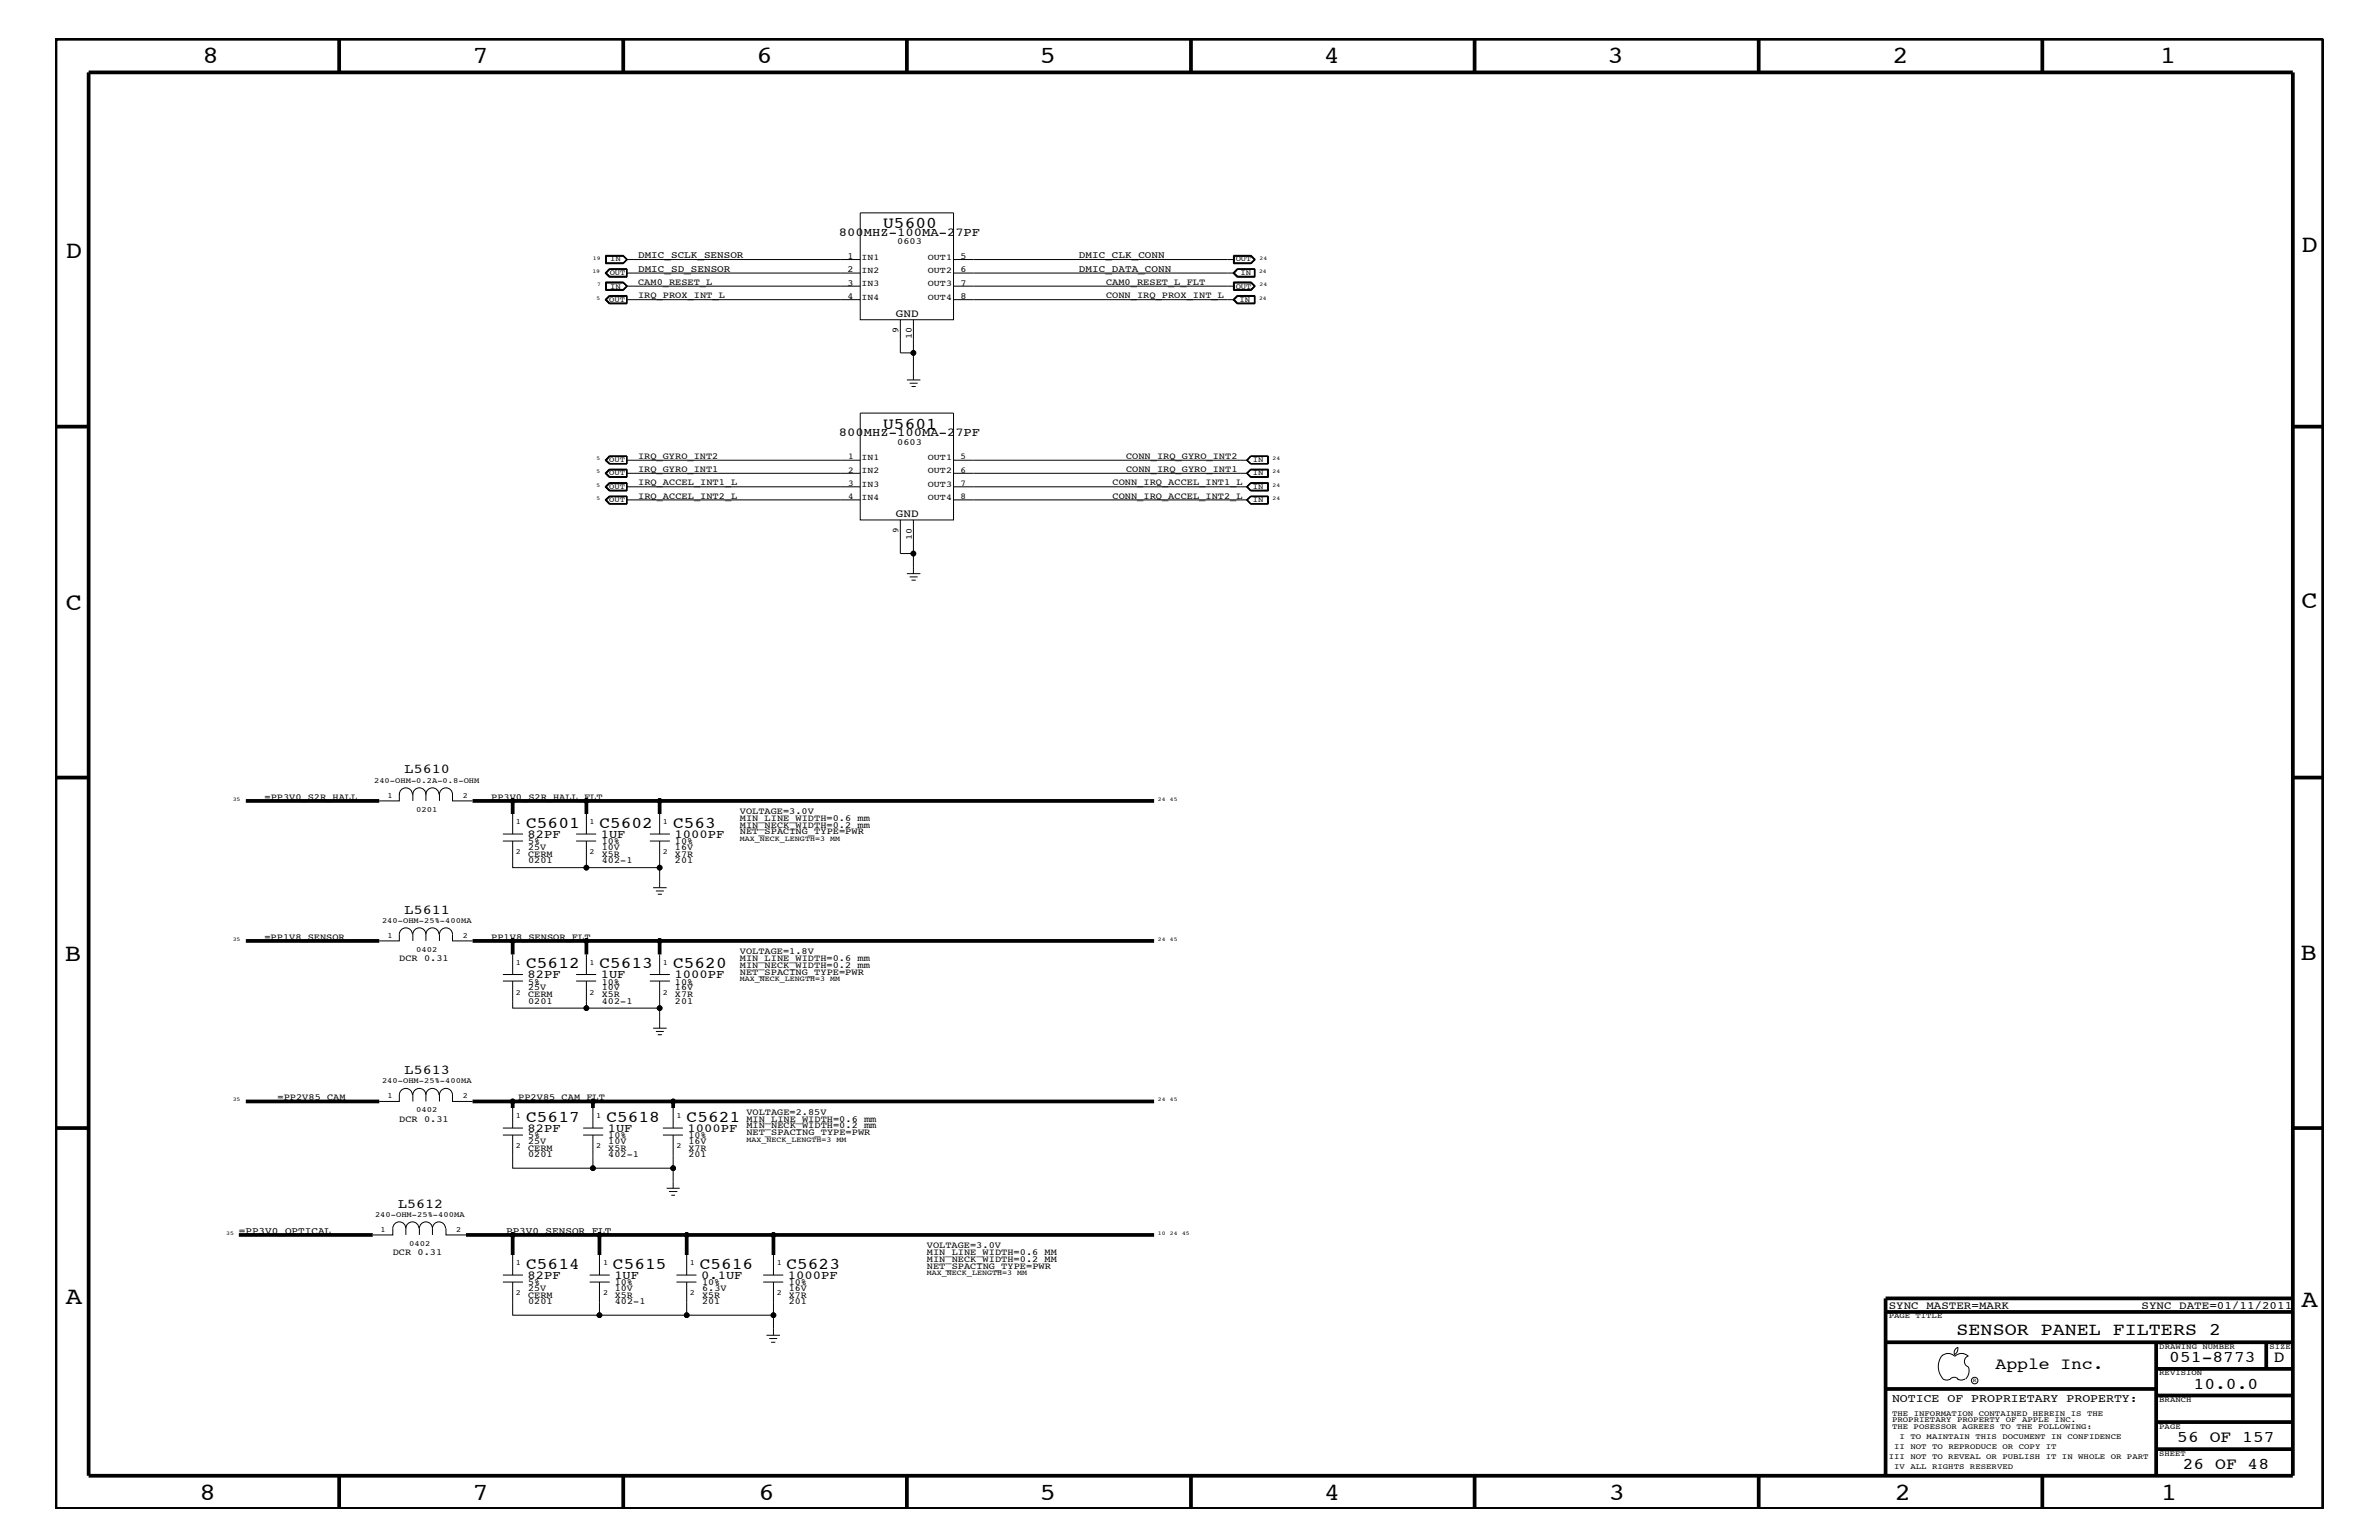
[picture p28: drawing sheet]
<svg xmlns="http://www.w3.org/2000/svg" width="432mm" height="279mm" viewBox="0 0 432 279" stroke-linecap="round" stroke-linejoin="round" font-family="sans-serif">
<defs><g id="words">
<g font-size="4.5">
<text x="36.7" y="11.5">8</text>
<text x="85.8" y="11.5">7</text>
<text x="137.3" y="11.5">6</text>
<text x="188.7" y="11.5">5</text>
<text x="240.3" y="11.5">4</text>
<text x="291.8" y="11.5">3</text>
<text x="343.5" y="11.5">2</text>
<text x="392" y="11.5">1</text>
<text x="11.9" y="46.8">D</text>
<text x="417.7" y="45.7">D</text>
<text x="11.9" y="110.6">C</text>
<text x="417.7" y="110.4">C</text>
<text x="11.8" y="174.3">B</text>
<text x="417.6" y="174.2">B</text>
<text x="11.9" y="236.7">A</text>
<text x="417.7" y="237.1">A</text>
<text x="36.2" y="272.1">8</text>
<text x="85.8" y="272.1">7</text>
<text x="137.7" y="272.1">6</text>
<text x="188.7" y="272.1">5</text>
<text x="240.4" y="272.1">4</text>
<text x="292" y="272.1">3</text>
<text x="343.9" y="272.1">2</text>
<text x="392.2" y="272.1">1</text>
</g>
<text font-size="3.2" x="355.1" y="242.3">SENSOR PANEL FILTERS 2</text>
<g font-size="3">
<text x="160.3" y="41.4">U5600</text>
<text x="160.3" y="77.8">U5601</text>
<text x="95.5" y="150.1">C5601</text>
<text x="108.8" y="150.1">C5602</text>
<text x="122.2" y="150.1">C563</text>
<text x="95.5" y="175.6">C5612</text>
<text x="108.8" y="175.6">C5613</text>
<text x="122.2" y="175.6">C5620</text>
<text x="95.5" y="203.5">C5617</text>
<text x="110.1" y="203.5">C5618</text>
<text x="124.6" y="203.5">C5621</text>
<text x="95.5" y="230.2">C5614</text>
<text x="111.3" y="230.2">C5615</text>
<text x="127" y="230.2">C5616</text>
<text x="142.7" y="230.2">C5623</text>
<text x="362.2" y="248.4">Apple Inc.</text>
<text x="393.7" y="247.1">051-8773</text>
<text x="398.1" y="252">10.0.0</text>
<text x="412.7" y="247.1">D</text>
<text x="395.2" y="261.6">56 OF 157</text>
<text x="396.2" y="266.6">26 OF 48</text>
</g>
<g font-size="2.5">
<text x="73.4" y="140.3">L5610</text>
<text x="73.4" y="165.8">L5611</text>
<text x="73.4" y="194.8">L5613</text>
<text x="72.3" y="219.1">L5612</text>
</g>
<g font-size="2.2">
<text x="152.3" y="42.9">800MHZ-100MA-27PF</text>
<text x="152.3" y="79.2">800MHZ-100MA-27PF</text>
<text x="95.8" y="152">82PF</text>
<text x="109.1" y="152">1UF</text>
<text x="122.4" y="152">1000PF</text>
<text x="95.8" y="177.4">82PF</text>
<text x="109.1" y="177.4">1UF</text>
<text x="122.4" y="177.4">1000PF</text>
<text x="95.8" y="205.3">82PF</text>
<text x="110.3" y="205.3">1UF</text>
<text x="124.8" y="205.3">1000PF</text>
<text x="95.8" y="232">82PF</text>
<text x="111.5" y="232">1UF</text>
<text x="127.3" y="232">0.1UF</text>
<text x="143" y="232">1000PF</text>
</g>
<text font-size="2.1" x="343.4" y="254.4">NOTICE OF PROPRIETARY PROPERTY:</text>
<g font-size="2">
<text x="162.6" y="57.4">GND</text>
<text x="162.6" y="93.8">GND</text>
<text x="342.8" y="237.4">SYNC_MASTER=MARK</text>
<text x="388.7" y="237.4">SYNC_DATE=01/11/2011</text>
</g>
<g font-size="1.8">
<text x="115.8" y="46.8">DMIC_SCLK_SENSOR</text>
<text x="195.8" y="46.8">DMIC_CLK_CONN</text>
<text x="115.8" y="49.3">DMIC_SD_SENSOR</text>
<text x="195.8" y="49.3">DMIC_DATA_CONN</text>
<text x="43.3" y="223.9">=PP3V0_OPTICAL</text>
<text x="91.9" y="223.9">PP3V0_SENSOR_FLT</text>
</g>
<g font-size="1.7">
<text x="153.8" y="47">1</text>
<text x="162.9" y="44.3">0603</text>
<text x="174.3" y="47">5</text>
<text x="115.8" y="51.7">CAM0_RESET_L</text>
<text x="153.8" y="49.4">2</text>
<text x="153.8" y="51.8">3</text>
<text x="174.3" y="49.4">6</text>
<text x="174.3" y="51.8">7</text>
<text x="200.7" y="51.7">CAM0_RESET_L_FLT</text>
<text x="115.8" y="54.1">IRQ_PROX_INT_L</text>
<text x="153.8" y="54.2">4</text>
<text x="174.3" y="54.2">8</text>
<text x="200.7" y="54.1">CONN_IRQ_PROX_INT_L</text>
<text x="163.1" y="60.5" transform="rotate(-90 163.1 60.5)">9</text>
<text x="165.5" y="61.6" transform="rotate(-90 165.5 61.6)">10</text>
<text x="115.8" y="83.3">IRQ_GYRO_INT2</text>
<text x="162.9" y="80.7">0603</text>
<text x="204.4" y="83.3">CONN_IRQ_GYRO_INT2</text>
<text x="115.8" y="88.1">IRQ_ACCEL_INT1_L</text>
<text x="115.8" y="85.6">IRQ_GYRO_INT1</text>
<text x="201.9" y="88.1">CONN_IRQ_ACCEL_INT1_L</text>
<text x="204.4" y="85.6">CONN_IRQ_GYRO_INT1</text>
<text x="115.8" y="90.5">IRQ_ACCEL_INT2_L</text>
<text x="201.9" y="90.5">CONN_IRQ_ACCEL_INT2_L</text>
<text x="48" y="145.1">=PP3V0_S2R_HALL</text>
<text x="89.2" y="145.1">PP3V0_S2R_HALL_FLT</text>
<text x="134.3" y="149">MIN_LINE_WIDTH=0.6 mm</text>
<text x="134.3" y="147.7">VOLTAGE=3.0V</text>
<text x="95.8" y="155.5">CERM</text>
<text x="95.8" y="154.3">25V</text>
<text x="95.8" y="153.2">5%</text>
<text x="109.2" y="153.2">10%</text>
<text x="109.2" y="155.5">X5R</text>
<text x="109.2" y="154.3">10V</text>
<text x="122.5" y="153.2">10%</text>
<text x="122.5" y="154.3">16V</text>
<text x="122.5" y="155.5">X7R</text>
<text x="134.3" y="150.1">MIN_NECK_WIDTH=0.2 mm</text>
<text x="134.3" y="151.3">NET_SPACING_TYPE=PWR</text>
<text x="95.8" y="156.7">0201</text>
<text x="109.2" y="156.7">402-1</text>
<text x="122.5" y="156.7">201</text>
<text x="48" y="170.5">=PP1V8_SENSOR</text>
<text x="89.2" y="170.5">PP1V8_SENSOR_FLT</text>
<text x="134.3" y="173.2">VOLTAGE=1.8V</text>
<text x="72.5" y="174.4">DCR 0.31</text>
<text x="95.8" y="179.7">25V</text>
<text x="95.8" y="178.7">5%</text>
<text x="109.2" y="178.7">10%</text>
<text x="109.2" y="179.7">10V</text>
<text x="122.5" y="179.7">16V</text>
<text x="122.5" y="178.7">10%</text>
<text x="134.3" y="175.6">MIN_NECK_WIDTH=0.2 mm</text>
<text x="134.3" y="174.4">MIN_LINE_WIDTH=0.6 mm</text>
<text x="134.3" y="176.8">NET_SPACING_TYPE=PWR</text>
<text x="95.8" y="182.1">0201</text>
<text x="95.8" y="181">CERM</text>
<text x="109.2" y="182.1">402-1</text>
<text x="109.2" y="181">X5R</text>
<text x="122.5" y="182.1">201</text>
<text x="122.5" y="181">X7R</text>
<text x="50.4" y="199.6">=PP2V85_CAM</text>
<text x="72.5" y="203.5">DCR 0.31</text>
<text x="94.1" y="199.6">PP2V85_CAM_FLT</text>
<text x="135.5" y="202.3">VOLTAGE=2.85V</text>
<text x="135.5" y="203.5">MIN_LINE_WIDTH=0.6 mm</text>
<text x="95.8" y="208.8">CERM</text>
<text x="95.8" y="207.6">25V</text>
<text x="95.8" y="206.5">5%</text>
<text x="110.4" y="206.5">10%</text>
<text x="110.4" y="208.8">X5R</text>
<text x="110.4" y="207.6">10V</text>
<text x="125" y="206.5">10%</text>
<text x="125" y="207.6">16V</text>
<text x="125" y="208.8">X7R</text>
<text x="135.5" y="205.9">NET_SPACING_TYPE=PWR</text>
<text x="135.5" y="204.7">MIN_NECK_WIDTH=0.2 mm</text>
<text x="95.8" y="210">0201</text>
<text x="110.4" y="210">402-1</text>
<text x="125" y="210">201</text>
<text x="71.3" y="227.7">DCR 0.31</text>
<text x="168.2" y="226.5">VOLTAGE=3.0V</text>
<text x="168.2" y="227.7">MIN_LINE_WIDTH=0.6 MM</text>
<text x="95.8" y="233.2">5%</text>
<text x="111.6" y="233.2">10%</text>
<text x="127.4" y="233.2">10%</text>
<text x="143.2" y="233.2">10%</text>
<text x="168.2" y="230.2">NET_SPACING_TYPE=PWR</text>
<text x="168.2" y="229">MIN_NECK_WIDTH=0.2 MM</text>
<text x="95.8" y="235.5">CERM</text>
<text x="95.8" y="236.7">0201</text>
<text x="95.8" y="234.3">25V</text>
<text x="111.6" y="235.5">X5R</text>
<text x="111.6" y="234.3">10V</text>
<text x="111.6" y="236.7">402-1</text>
<text x="127.4" y="234.3">6.3V</text>
<text x="127.4" y="235.5">X5R</text>
<text x="127.4" y="236.7">201</text>
<text x="143.2" y="236.7">201</text>
<text x="143.2" y="235.5">X7R</text>
<text x="143.2" y="234.3">16V</text>
</g>
<g font-size="1.6">
<text x="156.4" y="47.1">IN1</text>
<text x="168.4" y="47.1">OUT1</text>
<text x="156.4" y="49.6">IN2</text>
<text x="156.4" y="51.9">IN3</text>
<text x="168.4" y="49.6">OUT2</text>
<text x="168.4" y="51.9">OUT3</text>
<text x="156.4" y="54.4">IN4</text>
<text x="168.4" y="54.4">OUT4</text>
<text x="153.9" y="83.3">1</text>
<text x="156.4" y="83.5">IN1</text>
<text x="168.4" y="83.5">OUT1</text>
<text x="174.3" y="83.3">5</text>
<text x="153.9" y="85.8">2</text>
<text x="153.9" y="88.2">3</text>
<text x="156.4" y="85.9">IN2</text>
<text x="156.4" y="88.3">IN3</text>
<text x="168.4" y="85.9">OUT2</text>
<text x="168.4" y="88.3">OUT3</text>
<text x="174.3" y="85.8">6</text>
<text x="174.3" y="88.2">7</text>
<text x="153.9" y="90.6">4</text>
<text x="156.4" y="90.7">IN4</text>
<text x="168.4" y="90.7">OUT4</text>
<text x="174.3" y="90.6">8</text>
<text x="163.1" y="96.7" transform="rotate(-90 163.1 96.7)">9</text>
<text x="165.5" y="97.9" transform="rotate(-90 165.5 97.9)">10</text>
</g>
<g font-size="1.4">
<text x="110.7" y="47.4">IN</text>
<text x="224.3" y="47.4">OUT</text>
<text x="110.7" y="49.9">OUT</text>
<text x="110.7" y="52.4">IN</text>
<text x="224.3" y="52.4">OUT</text>
<text x="225.1" y="49.9">IN</text>
<text x="110.6" y="54.7">OUT</text>
<text x="225" y="54.7">IN</text>
<text x="110.6" y="83.8">OUT</text>
<text x="227.4" y="83.8">IN</text>
<text x="110.6" y="86.2">OUT</text>
<text x="110.6" y="88.7">OUT</text>
<text x="227.4" y="86.2">IN</text>
<text x="227.4" y="88.7">IN</text>
<text x="110.6" y="91.1">OUT</text>
<text x="227.4" y="91.1">IN</text>
<text x="67.9" y="142">240-OHM-0.2A-0.8-OHM</text>
<text x="70.4" y="144.7">1</text>
<text x="75.5" y="147.3">0201</text>
<text x="84" y="144.7">2</text>
<text x="93.6" y="149.5">1</text>
<text x="107" y="149.5">1</text>
<text x="120.3" y="149.5">1</text>
<text x="93.6" y="155">2</text>
<text x="107" y="155">2</text>
<text x="120.3" y="155">2</text>
<text x="134.3" y="152.6">MAX_NECK_LENGTH=3 MM</text>
<text x="69.3" y="167.5">240-OHM-25%-400MA</text>
<text x="70.4" y="170.1">1</text>
<text x="75.5" y="172.7">0402</text>
<text x="84" y="170.1">2</text>
<text x="93.6" y="175">1</text>
<text x="107" y="175">1</text>
<text x="120.3" y="175">1</text>
<text x="134.3" y="178">MAX_NECK_LENGTH=3 MM</text>
<text x="93.6" y="180.5">2</text>
<text x="107" y="180.5">2</text>
<text x="120.3" y="180.5">2</text>
<text x="69.3" y="196.5">240-OHM-25%-400MA</text>
<text x="70.4" y="199.2">1</text>
<text x="75.5" y="201.8">0402</text>
<text x="84" y="199.2">2</text>
<text x="93.6" y="202.9">1</text>
<text x="108.2" y="202.9">1</text>
<text x="122.8" y="202.9">1</text>
<text x="93.6" y="208.3">2</text>
<text x="108.2" y="208.3">2</text>
<text x="122.8" y="208.3">2</text>
<text x="135.5" y="207.1">MAX_NECK_LENGTH=3 MM</text>
<text x="68.1" y="220.8">240-OHM-25%-400MA</text>
<text x="69.1" y="223.5">1</text>
<text x="74.3" y="226">0402</text>
<text x="82.8" y="223.5">2</text>
<text x="93.6" y="229.6">1</text>
<text x="109.5" y="229.6">1</text>
<text x="125.2" y="229.6">1</text>
<text x="141" y="229.6">1</text>
<text x="168.2" y="231.3">MAX_NECK_LENGTH=3 MM</text>
<text x="93.6" y="235">2</text>
<text x="109.5" y="235">2</text>
<text x="125.2" y="235">2</text>
<text x="141" y="235">2</text>
<text x="342.8" y="239.2">PAGE TITLE</text>
<text x="391.9" y="244.7">DRAWING NUMBER</text>
<text x="411.9" y="244.7">SIZE</text>
<text x="391.9" y="249.5">REVISION</text>
<text x="343.4" y="256.8">THE INFORMATION CONTAINED HEREIN IS THE</text>
<text x="391.9" y="254.4">BRANCH</text>
<text x="343.4" y="258">PROPRIETARY PROPERTY OF APPLE INC.</text>
<text x="343.4" y="259.3">THE POSESSOR AGREES TO THE FOLLOWING:</text>
<text x="343.8" y="262.9">II NOT TO REPRODUCE OR COPY IT</text>
<text x="344.8" y="261.1">I TO MAINTAIN THIS DOCUMENT IN CONFIDENCE</text>
<text x="391.9" y="259.3">PAGE</text>
<text x="342.8" y="264.7">III NOT TO REVEAL OR PUBLISH IT IN WHOLE OR PART</text>
<text x="343.8" y="266.6">IV ALL RIGHTS RESERVED</text>
<text x="391.9" y="264.1">SHEET</text>
</g>
<g font-size="1">
<text x="107.6" y="47.1">19</text>
<text x="228.6" y="47.1">24</text>
<text x="107.5" y="49.6">19</text>
<text x="108.4" y="51.9">7</text>
<text x="228.5" y="49.6">24</text>
<text x="228.6" y="51.9">24</text>
<text x="108.3" y="54.4">5</text>
<text x="228.5" y="54.4">24</text>
<text x="108.3" y="83.5">5</text>
<text x="231" y="83.5">24</text>
<text x="108.3" y="85.9">5</text>
<text x="108.3" y="88.3">5</text>
<text x="231" y="85.9">24</text>
<text x="231" y="88.3">24</text>
<text x="108.3" y="90.7">5</text>
<text x="231" y="90.7">24</text>
<text x="42.2" y="145.3">35</text>
<text x="210.1" y="145.3">24</text>
<text x="212.3" y="145.3">45</text>
<text x="42.2" y="170.7">35</text>
<text x="210.1" y="170.7">24</text>
<text x="212.3" y="170.7">45</text>
<text x="42.2" y="199.8">35</text>
<text x="210.1" y="199.8">24</text>
<text x="212.3" y="199.8">45</text>
<text x="41.1" y="224.1">35</text>
<text x="210.1" y="224.1">10</text>
<text x="212.3" y="224.1">24</text>
<text x="214.5" y="224.1">45</text>
<text x="358.1" y="250.7">R</text>
</g>
</g></defs>
<g fill="none" stroke="#000" stroke-width=".18">
<path d="M156.1 38.6h17v19.4h-17zM109.8 49.5l.8-.7h3.2v1.5h-3.2zM109.8 54.4l.8-.8h3.2v1.5h-3.2zM109.9 46.3h3.2l.8 .8-.8 .8h-3.2zM109.9 51.2h3.2l.8 .7-.8 .8h-3.2zM110 46.4h3.1l.7 .7-.7 .7h-3.1zM110 51.3h3.1M110.1 51.3v1.2h3l.6-.6M110.1 46.5h3l.6 .6-.6 .6h-3zM110.6 48.8l-.7 .7 .7 .7h3.2M110.7 48.9l-.6 .6 .6 .6M110.7 48.9h3v1.2h-3"/>
<path d="M110.7 53.7l-.7 .7 .7 .6M110.7 48.9l-.7 .6 .7 .6M113.1 51.3l.7 .6M113.1 51.3l.6 .6M113.7 53.8h-3l-.6 .6 .6 .6h3M113.7 54.4h42.4M113.7 51.9h42.4M113.7 47.1h42.4M113.7 49.5h42.4M113.7 53.7v1.3M113.8 53.7h-3.2l-.7 .7 .7 .6h3.2M113.8 51.9l-.7-.7h-3.1v1.5"/>
<path d="M113.8 51.9l-.7 .7h-3.1M113.8 51.9l-.7 .8M163.4 58v6h2.4M165.8 58v10.9M173.1 54.4h50.9M173.1 51.9h50.9M173.1 47.1h50.9M173.1 49.5h50.9M223.8 49.5l.7-.7h3.3v1.5h-3.3zM223.8 54.4l.7-.8h3.3v1.5h-3.3zM223.9 51.2h3.2l.8 .7-.8 .8h-3.2zM223.9 46.3h3.2l.8 .8-.8 .8h-3.2z"/>
<path d="M224 51.3h3.1l.6 .6M224 54.4l.6 .6h3.1M224 51.3v1.2h3l.7-.6M224 46.5h3l.7 .6-.7 .6h-3zM224.5 48.8l-.6 .7 .6 .7h3.3M224.6 48.9l-.6 .6 .6 .6M224.6 48.9h3.1v1.2h-3.1M224.6 53.7l-.6 .7 .6 .6M227 51.3l.7 .6M227.1 46.4l.7 .7-.7 .7M227.1 46.4l.6 .7M227.1 52.7l.7-.8-.7-.7h-3.1v1.5"/>
<path d="M227.1 46.4h-3.1v1.4h3.1M227.7 53.7v1.3M227.7 51.9l-.6 .7h-3.1M227.7 47.1l-.6 .7M227.7 53.8h-3.1l-.6 .6M227.8 53.7h-3.3l-.6 .7 .6 .6h3.3M156.1 74.9h17v19.4h-17zM164.6 68.9h2.5M165.1 69.5h1.4M165.4 70.1h.8M109.8 85.9l.8-.8h3.2v1.5h-3.2zM109.8 88.3l.8-.7h3.2v1.5h-3.2z"/>
<path d="M110.6 82.7h3.2v1.5h-3.2M110.6 90h3.2v1.5h-3.2M110.6 82.7l-.7 .8 .7 .7M110.6 90l-.7 .7 .7 .8M110.6 82.7l-.8 .8 .8 .7M110.6 90l-.8 .7 .8 .8M110.7 82.8h3v1.3h-3M110.7 90.1h3v1.3h-3M110.7 82.8l-.7 .7 .7 .6M110.7 85.2l-.7 .7 .7 .6M110.7 87.6l-.7 .7 .7 .7M110.7 90.1l-.7 .6 .7 .7"/>
<path d="M110.7 82.8l-.6 .7 .6 .6M110.7 90.1l-.6 .6 .6 .7M113.7 85.3h-3l-.6 .6 .6 .6h3M113.7 87.7h-3l-.6 .6 .6 .6h3M113.7 85.9h42.4M113.7 83.5h42.4M113.7 88.3h42.4M113.7 90.7h42.4M113.7 85.2v1.3M113.7 87.6v1.4M113.8 85.2h-3.2l-.7 .7 .7 .6h3.2M113.8 87.6h-3.2l-.7 .7 .7 .7h3.2"/>
<path d="M163.4 94.3v6.1h2.4M165.8 94.3v9.8M173.1 85.9h53.3M173.1 83.5h53.3M173.1 88.3h53.3M173.1 90.7h53.3M226.2 88.3l.8-.7h3.2v1.5h-3.2zM226.3 83.5l.7 .6M226.3 83.5l.7 .7M226.3 88.3l.7-.7h3.1v1.4h-3.1zM226.3 90.7l.7 .7M226.3 90.7l.7 .8"/>
<path d="M226.4 83.5l.6 .6M226.4 90.7l.6 .7M226.4 88.3l.6-.6h3.1v1.2h-3.1zM227 82.7h3.2v1.5h-3.2M227 82.8h3.1M227 85.2h3.1v1.3h-3.1l-.7-.6zM227 85.3h3.1v1.2h-3.1l-.6-.6zM227 85.1h3.2v1.5h-3.2l-.8-.7zM227 90h3.2v1.5h-3.2M227 90.1h3.1M227 82.7l-.8 .8 .8 .7M227 90l-.8 .7 .8 .8"/>
<path d="M227 82.8l-.6 .7M227 90.1l-.6 .6M227 82.7l-.7 .8M227 82.8l-.7 .7M227 90l-.7 .7M227 90.1l-.7 .6M227 84.1h3.1M227 91.4h3.1M230.1 82.8v1.3M230.1 90.1v1.3M230.1 82.7v1.5M230.1 90v1.5"/>
<path d="M164.6 104.1h2.5M165.1 104.7h1.4M165.4 105.3h.8M72.5 144.1a1.19 1.19 0 0 1 1.2-1.2 1.19 1.19 0 0 1 1.1 1.2M72.5 144v1.3h-3.7M74.9 144.1a1.19 1.19 0 0 1 1.2-1.2 1.19 1.19 0 0 1 1.2 1.2 1.19 1.19 0 0 1 1.2-1.2 1.19 1.19 0 0 1 1.2 1.2M74.9 144v1.3M77.3 144v1.3M79.8 144.1a1.19 1.19 0 0 1 1.1-1.2 1.19 1.19 0 0 1 1.2 1.2M79.8 144v1.3M82.1 144v1.3h3.7M91.3 152.6h3.6"/>
<path d="M91.3 151.3h3.6M93.1 152.6v4.8h26.6M93.1 147.7v3.6M104.6 151.3h3.6M104.6 152.6h3.6M106.4 147.7v3.6M106.4 152.6v4.8M117.9 151.3h3.7M117.9 152.6h3.7M119.7 147.7v3.6M119.7 152.6v8.5M74.8 169.5a1.19 1.19 0 0 0-1.1-1.2 1.19 1.19 0 0 0-1.2 1.2v1.2h-3.7"/>
<path d="M77.3 169.5a1.19 1.19 0 0 0-1.2-1.2 1.19 1.19 0 0 0-1.2 1.2v1.2M77.3 169.5v1.2M77.3 169.5a1.19 1.19 0 0 1 1.2-1.2 1.19 1.19 0 0 1 1.2 1.2M79.8 170.7v-1.2a1.19 1.19 0 0 1 1.1-1.2 1.19 1.19 0 0 1 1.2 1.2v1.2h3.7M91.3 178h3.6M91.3 176.8h3.6M93.1 178v4.9h26.6M93.1 173.2v3.6M104.6 176.8h3.6M104.6 178h3.6M106.4 173.2v3.6M106.4 178v4.9"/>
<path d="M117.9 176.8h3.7M117.9 178h3.7M118.5 161.1h2.5M119 161.6h1.5M119.4 162.2h.7M119.7 173.2v3.6M119.7 178v8.5M74.8 198.7a1.19 1.19 0 0 0-1.1-1.2 1.19 1.19 0 0 0-1.2 1.2v1.1h-3.7M77.3 198.7a1.19 1.19 0 0 0-1.2-1.2 1.19 1.19 0 0 0-1.2 1.2v1.1M77.3 198.7v1.1M77.3 198.7a1.19 1.19 0 0 1 1.2-1.2 1.19 1.19 0 0 1 1.2 1.2M79.8 199.8v-1.1a1.19 1.19 0 0 1 1.1-1.2 1.19 1.19 0 0 1 1.2 1.2v1.1h3.7"/>
<path d="M118.5 186.5h2.5M119 187.1h1.5M119.4 187.7h.7M91.3 205.9h3.6M91.3 204.7h3.6M93.1 205.9v6h29.1M93.1 201v3.7M105.8 204.7h3.7M105.8 205.9h3.7M107.6 201v3.7M107.6 205.9v6M120.3 205.9h3.7"/>
<path d="M120.3 204.7h3.7M121 215.6h2.4M121.4 216.2h1.5M121.8 216.9h.7M122.2 201v3.7M122.2 205.9v9.7M73.7 222.9a1.19 1.19 0 0 1 1.1-1.2 1.19 1.19 0 0 1 1.2 1.2M73.7 222.9a1.19 1.19 0 0 0-1.2-1.2 1.19 1.19 0 0 0-1.2 1.2v1.2h-3.6M73.7 222.9v1.2M78.5 222.9a1.19 1.19 0 0 1 1.2-1.2 1.19 1.19 0 0 1 1.2 1.2M78.5 222.9a1.19 1.19 0 0 0-1.2-1.2 1.19 1.19 0 0 0-1.2 1.2v1.2M78.5 222.9v1.2"/>
<path d="M80.9 222.9v1.2h3.7M91.3 232.6h3.6M91.3 231.3h3.6M93.1 232.6v6h31.5M93.1 227.7v3.6M107 232.6h3.7M107 231.3h3.7M108.8 227.7v3.6M108.8 232.6v6M122.8 231.3h3.6M122.8 232.6h3.6M124.6 238.6h15.8"/>
<path d="M124.6 227.7v3.6M124.6 232.6v6M138.5 231.3h3.7M138.5 232.6h3.7M140.4 227.7v3.6M140.4 232.6v9.7M139.1 242.3h2.5M139.6 242.9h1.5M140 243.5h.7M352.4 246.1a1.69 1.69 0 0 1 2.4 0M352.4 246a3.3 3.3 0 0 0 .3 4.1M352.6 250.2l.7 .2 .7-.2"/>
<path d="M354 250.2l.7-.3 .7 .3M354.8 246.1a1.69 1.69 0 0 1 2.5 0M355.3 250.2l.7 .2 .7-.2M355.3 244.4l.1 .3a1.18 1.18 0 0 1-.6 1M355.4 244.4a.99 .99 0 0 0-.6 1.4M357.2 246a1.04 1.04 0 0 0-.6 1 1.04 1.04 0 0 0 .6 1M357.3 248l.1 .7a2.11 2.11 0 0 1-.6 1.5"/>
<circle cx="165.8" cy="64" r=".42"/>
<circle cx="165.8" cy="100.4" r=".42"/>
<circle cx="93.1" cy="145.3" r=".42"/>
<circle cx="106.4" cy="157.4" r=".42"/>
<circle cx="106.4" cy="145.3" r=".42"/>
<circle cx="119.7" cy="157.4" r=".42"/>
<circle cx="119.7" cy="145.3" r=".42"/>
<circle cx="93.1" cy="170.7" r=".42"/>
<circle cx="106.4" cy="170.7" r=".42"/>
<circle cx="119.7" cy="170.7" r=".42"/>
<circle cx="93.1" cy="199.8" r=".42"/>
<circle cx="106.4" cy="182.9" r=".42"/>
<circle cx="107.6" cy="199.8" r=".42"/>
<circle cx="119.7" cy="182.9" r=".42"/>
<circle cx="122.2" cy="199.8" r=".42"/>
<circle cx="107.6" cy="211.9" r=".42"/>
<circle cx="122.2" cy="211.9" r=".42"/>
<circle cx="93.1" cy="224.1" r=".42"/>
<circle cx="108.8" cy="224.1" r=".42"/>
<circle cx="108.8" cy="238.6" r=".42"/>
<circle cx="124.6" cy="224.1" r=".42"/>
<circle cx="124.6" cy="238.6" r=".42"/>
<circle cx="140.4" cy="224.1" r=".42"/>
<circle cx="140.4" cy="238.6" r=".42"/>
<circle cx="358.4" cy="250.5" r=".59"/>
</g>
<g fill="none" stroke="#000" stroke-width=".68" stroke-linecap="butt">
<path d="M10.1 7h411.6v266.8h-411.6zM16.1 13.1h400.1v254.6h-400.1zM61.6 7v6.1M113.1 7v6.1M164.6 7v6.1M216.2 7v6.1M267.6 7v6.1M319.2 7v6.1M370.7 7v6.1M10.1 77.4h6M416.2 77.4h5.5M10.1 141.1h6"/>
<path d="M44.6 145.3h24.2M85.8 145.3h123.7M93.1 145.3v2.4M106.4 145.3v2.4M119.7 145.3v2.4M416.2 141.1h5.5M44.6 170.7h24.2M85.8 170.7h123.7M93.1 170.7v2.5M106.4 170.7v2.5M119.7 170.7v2.5M44.6 199.8h24.2"/>
<path d="M85.8 199.8h123.7M93.1 199.8v1.2M107.6 199.8v1.2M122.2 199.8v1.2M10.1 204.7h6M416.2 204.7h5.5M43.4 224.1h24.3M84.6 224.1h124.9M93.1 224.1v3.6M108.8 224.1v3.6M124.6 224.1v3.6M140.4 224.1v3.6"/>
<path d="M342.2 238h74M416.2 235.6h-74v32.1M342.2 243.5h74M342.2 252h49.2M391.4 258h24.8M391.4 253.2h24.8M391.4 248.4h24.8M391.4 243.5v24.2M411.3 243.5v4.9M61.6 267.7v6.1M113.1 267.7v6.1M164.6 267.7v6.1"/>
<path d="M216.2 268v5.8M267.6 267.7v6.1M319.2 267.7v6.1M370.7 267.7v6.1M391.4 262.9h24.8"/>
</g>
<g fill="#000">
<circle cx="165.8" cy="64" r=".42"/>
<circle cx="165.8" cy="100.4" r=".42"/>
<circle cx="93" cy="145.3" r=".42"/>
<circle cx="106.4" cy="157.4" r=".42"/>
<circle cx="106.4" cy="145.3" r=".42"/>
<circle cx="119.7" cy="157.4" r=".42"/>
<circle cx="119.7" cy="145.3" r=".42"/>
<circle cx="93" cy="170.7" r=".42"/>
<circle cx="106.4" cy="170.7" r=".42"/>
<circle cx="119.7" cy="170.7" r=".42"/>
<circle cx="93" cy="199.8" r=".42"/>
<circle cx="106.4" cy="182.9" r=".42"/>
<circle cx="107.6" cy="199.8" r=".42"/>
<circle cx="119.7" cy="182.9" r=".42"/>
<circle cx="122.2" cy="199.8" r=".42"/>
<circle cx="107.6" cy="211.9" r=".42"/>
<circle cx="122.2" cy="211.9" r=".42"/>
<circle cx="93" cy="224.1" r=".42"/>
<circle cx="108.8" cy="224.1" r=".42"/>
<circle cx="108.8" cy="238.6" r=".42"/>
<circle cx="124.6" cy="238.6" r=".42"/>
<circle cx="124.6" cy="224.1" r=".42"/>
<circle cx="140.4" cy="224.1" r=".42"/>
<circle cx="140.4" cy="238.6" r=".42"/>
</g>
<use href="#words"/>
</svg>
